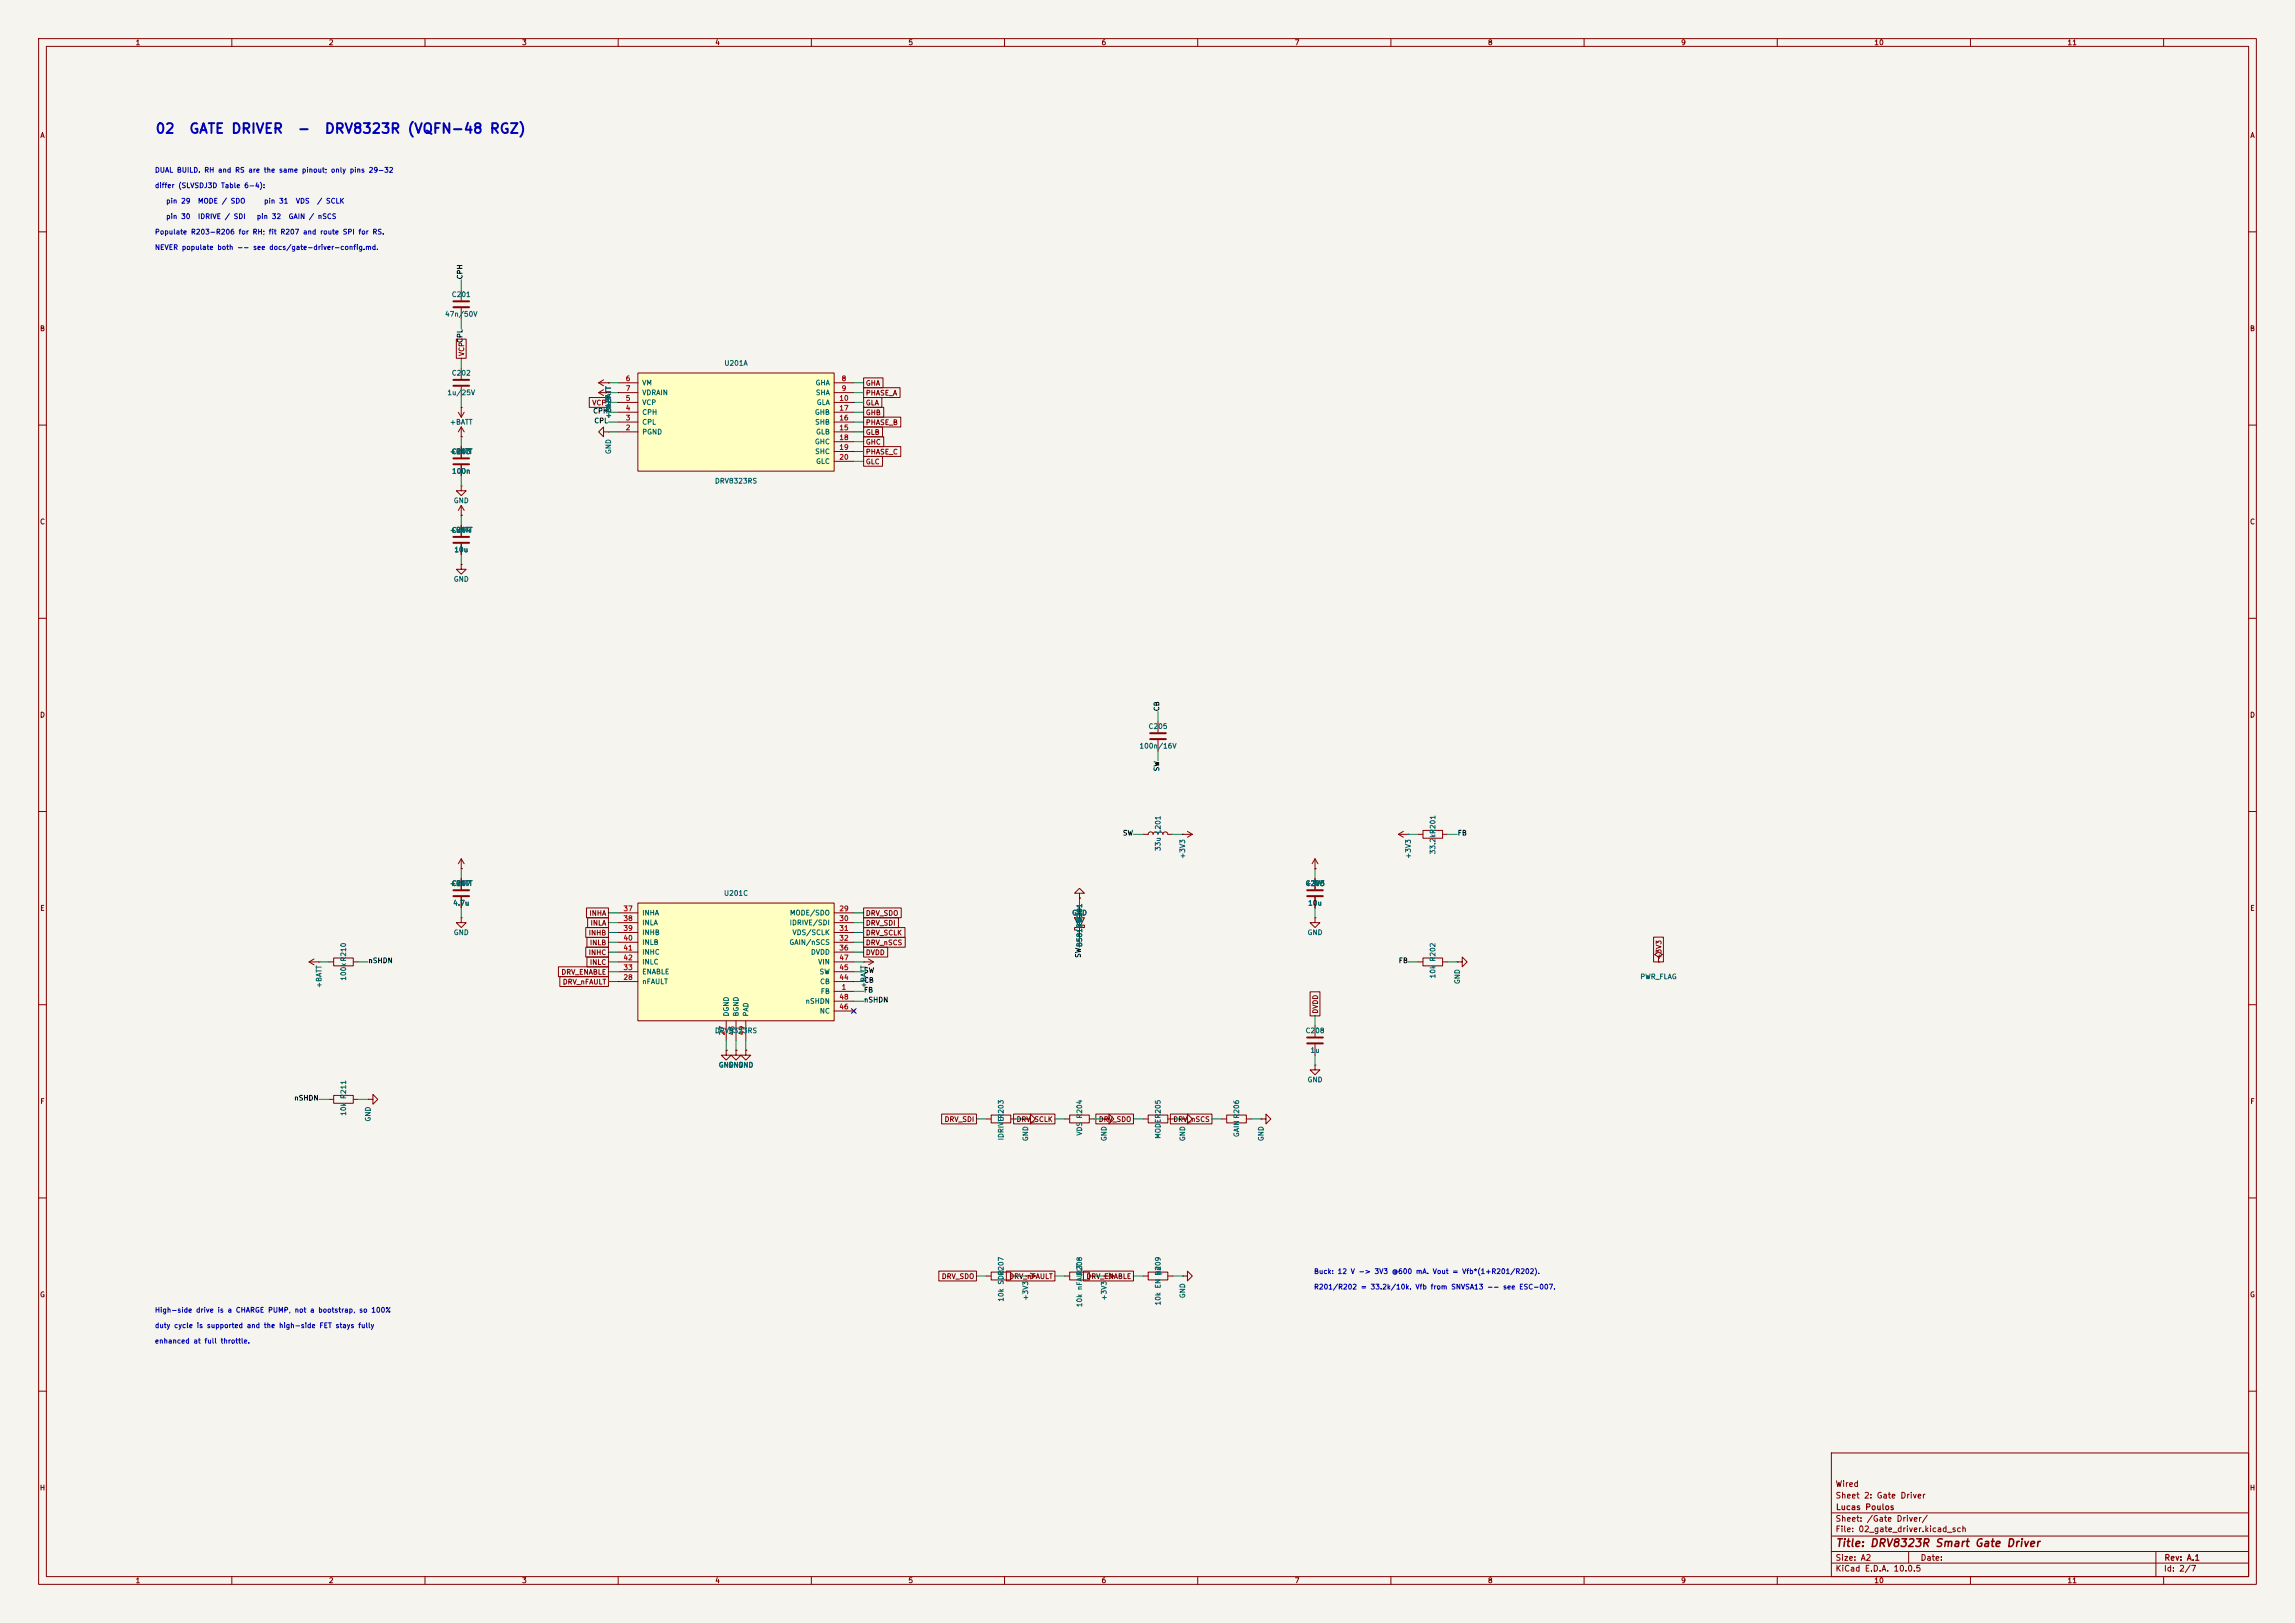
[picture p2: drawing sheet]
<svg xmlns="http://www.w3.org/2000/svg" width="594mm" height="420mm" viewBox="0 0 594 420" stroke-linecap="round" stroke-linejoin="round" font-family="sans-serif">
<defs><g id="words">
<g font-size="2.5" fill="#0000c2">
<text x="40.1" y="35.2">02</text>
<text x="48.8" y="35.2">GATE DRIVER</text>
<text x="76.8" y="35.2">-</text>
<text x="83.9" y="35.2">DRV8323R (VQFN-48 RGZ)</text>
</g>
<text font-size="2" fill="#840000" x="475" y="400.8">Title: DRV8323R Smart Gate Driver</text>
<g font-size="1.5" fill="#840000">
<text x="475" y="388.1">Sheet 2: Gate Driver</text>
<text x="475" y="385.1">Wired</text>
<text x="475" y="394.1">Sheet: /Gate Driver/</text>
<text x="475.1" y="391.1">Lucas Poulos</text>
<text x="475" y="396.8">File: 02_gate_driver.kicad_sch</text>
<text x="475" y="407">KiCad E.D.A. 10.0.5</text>
<text x="475" y="404.2">Size: A2</text>
<text x="497" y="404.2">Date:</text>
<text x="560" y="407">Id: 2/7</text>
<text x="560.1" y="404.2">Rev: A.1</text>
</g>
<g font-size="1.3" fill="#840000">
<text x="35" y="12">1</text>
<text x="85" y="12">2</text>
<text x="135" y="12">3</text>
<text x="185" y="12">4</text>
<text x="235" y="12">5</text>
<text x="285" y="12">6</text>
<text x="335" y="12">7</text>
<text x="385" y="12">8</text>
<text x="435" y="12">9</text>
<text x="485" y="12">10</text>
<text x="535" y="12">11</text>
<text x="10.3" y="36">A</text>
<text x="582.3" y="36">A</text>
<text x="10.2" y="86">B</text>
<text x="582.2" y="86">B</text>
<text x="120.4" y="92.3" transform="rotate(-90 120.4 92.3)">VCP</text>
<text x="224" y="100.1">GHA</text>
<text x="153.1" y="105.2">VCP</text>
<text x="224" y="107.7">GHB</text>
<text x="224" y="102.7">PHASE_A</text>
<text x="224" y="105.2">GLA</text>
<text x="224" y="110.3">PHASE_B</text>
<text x="224" y="112.8">GLB</text>
<text x="224" y="115.4">GHC</text>
<text x="224" y="117.9">PHASE_C</text>
<text x="224" y="120.4">GLC</text>
<text x="10.2" y="136">C</text>
<text x="582.2" y="136">C</text>
<text x="10.2" y="186">D</text>
<text x="582.2" y="186">D</text>
<text x="10.3" y="236">E</text>
<text x="152.4" y="237.3">INHA</text>
<text x="152.7" y="239.8">INLA</text>
<text x="224" y="239.8">DRV_SDI</text>
<text x="224" y="237.3">DRV_SDO</text>
<text x="582.3" y="236">E</text>
<text x="152.2" y="242.4">INHB</text>
<text x="152.5" y="244.9">INLB</text>
<text x="224" y="244.9">DRV_nSCS</text>
<text x="224" y="242.4">DRV_SCLK</text>
<text x="152.2" y="247.4">INHC</text>
<text x="152.5" y="250">INLC</text>
<text x="224" y="247.4">DVDD</text>
<text x="430.3" y="248.5" transform="rotate(-90 430.3 248.5)">+3V3</text>
<text x="145.2" y="252.5">DRV_ENABLE</text>
<text x="145.5" y="255.1">DRV_nFAULT</text>
<text x="341.4" y="262.4" transform="rotate(-90 341.4 262.4)">DVDD</text>
<text x="10.3" y="286">F</text>
<text x="582.3" y="286">F</text>
<text x="244.3" y="290.6">DRV_SDI</text>
<text x="263" y="290.6">DRV_SCLK</text>
<text x="284.3" y="290.6">DRV_SDO</text>
<text x="303.6" y="290.6">DRV_nSCS</text>
<text x="10.2" y="336">G</text>
<text x="243.6" y="331.3">DRV_SDO</text>
<text x="261.1" y="331.3">DRV_nFAULT</text>
<text x="281.1" y="331.3">DRV_ENABLE</text>
<text x="582.2" y="336">G</text>
<text x="10.2" y="386">H</text>
<text x="582.2" y="386">H</text>
<text x="35" y="410">1</text>
<text x="85" y="410">2</text>
<text x="135" y="410">3</text>
<text x="185" y="410">4</text>
<text x="235" y="410">5</text>
<text x="285" y="410">6</text>
<text x="335" y="410">7</text>
<text x="385" y="410">8</text>
<text x="435" y="410">9</text>
<text x="485" y="410">10</text>
<text x="535" y="410">11</text>
</g>
<g font-size="1.3" fill="#0000c2">
<text x="40" y="45">DUAL BUILD. RH and RS are the same pinout; only pins 29-32</text>
<text x="40" y="49">differ (SLVSDJ3D Table 6-4):</text>
<text x="42.9" y="53">pin 29</text>
<text x="51.1" y="53">MODE / SDO</text>
<text x="68.2" y="53">pin 31</text>
<text x="76.4" y="53">VDS</text>
<text x="81.9" y="53">/ SCLK</text>
<text x="42.9" y="57">pin 30</text>
<text x="51.1" y="57">IDRIVE / SDI</text>
<text x="66.3" y="57">pin 32</text>
<text x="74.6" y="57">GAIN / nSCS</text>
<text x="40" y="61">Populate R203-R206 for RH; fit R207 and route SPI for RS.</text>
<text x="40" y="65">NEVER populate both -- see docs/gate-driver-config.md.</text>
<text x="340" y="330">Buck: 12 V -&gt; 3V3 @600 mA. Vout = Vfb*(1+R201/R202).</text>
<text x="340" y="334">R201/R202 = 33.2k/10k. Vfb from SNVSA13 -- see ESC-007.</text>
<text x="40" y="340">High-side drive is a CHARGE PUMP, not a bootstrap, so 100%</text>
<text x="40" y="348">enhanced at full throttle.</text>
<text x="40" y="344">duty cycle is supported and the high-side FET stays fully</text>
</g>
<g font-size="1.3" fill="#006464">
<text x="116.8" y="77.2">C201</text>
<text x="115" y="82.2">47n/50V</text>
<text x="187.3" y="94.9">U201A</text>
<text x="116.8" y="97.5">C202</text>
<text x="166.1" y="100">VM</text>
<text x="211" y="100">GHA</text>
<text x="115.7" y="102.6">1u/25V</text>
<text x="158.4" y="105.9" transform="rotate(-90 158.4 105.9)">+BATT</text>
<text x="166.1" y="107.6">CPH</text>
<text x="166.1" y="105.1">VCP</text>
<text x="166.1" y="102.6">VDRAIN</text>
<text x="210.8" y="107.6">GHB</text>
<text x="211" y="102.6">SHA</text>
<text x="211.3" y="105.1">GLA</text>
<text x="116.3" y="110.2">+BATT</text>
<text x="166.1" y="112.7">PGND</text>
<text x="166.1" y="110.2">CPL</text>
<text x="210.8" y="110.2">SHB</text>
<text x="211.1" y="112.7">GLB</text>
<text x="116.3" y="117.8">+BATT</text>
<text x="116.8" y="117.8">C203</text>
<text x="158.4" y="117.6" transform="rotate(-90 158.4 117.6)">GND</text>
<text x="210.8" y="115.3">GHC</text>
<text x="210.8" y="117.8">SHC</text>
<text x="116.9" y="122.9">100n</text>
<text x="184.9" y="125.4">DRV8323RS</text>
<text x="211.1" y="120.3">GLC</text>
<text x="117.3" y="130.5">GND</text>
<text x="116.3" y="138.1">+BATT</text>
<text x="116.8" y="138.1">C204</text>
<text x="117.5" y="143.2">10u</text>
<text x="117.3" y="150.8">GND</text>
<text x="297.1" y="188.9">C205</text>
<text x="294.8" y="194">100n/16V</text>
<text x="300.7" y="220.4" transform="rotate(-90 300.7 220.4)">33u L201</text>
<text x="371.8" y="221.2" transform="rotate(-90 371.8 221.2)">33.2kR201</text>
<text x="307" y="222.4" transform="rotate(-90 307 222.4)">+3V3</text>
<text x="365.5" y="222.4" transform="rotate(-90 365.5 222.4)">+3V3</text>
<text x="116.3" y="229.6">+BATT</text>
<text x="116.8" y="229.6">C207</text>
<text x="187.3" y="232.1">U201C</text>
<text x="337.7" y="229.6">+3V3</text>
<text x="337.8" y="229.6">C206</text>
<text x="117.2" y="234.6">4.7u</text>
<text x="166.1" y="237.2">INHA</text>
<text x="166.1" y="239.7">INLA</text>
<text x="204.3" y="239.7">IDRIVE/SDI</text>
<text x="204.3" y="237.2">MODE/SDO</text>
<text x="277.3" y="237.2">GND</text>
<text x="280.4" y="238.8" transform="rotate(-90 280.4 238.8)">D201</text>
<text x="338.4" y="234.6">10u</text>
<text x="117.3" y="242.3">GND</text>
<text x="166.1" y="242.3">INHB</text>
<text x="166.1" y="244.8">INLB</text>
<text x="204.2" y="244.8">GAIN/nSCS</text>
<text x="205" y="242.3">VDS/SCLK</text>
<text x="280.4" y="245.2" transform="rotate(-90 280.4 245.2)">B5819W</text>
<text x="338.3" y="242.3">GND</text>
<text x="166.1" y="247.3">INHC</text>
<text x="166.1" y="249.9">INLC</text>
<text x="209.8" y="247.3">DVDD</text>
<text x="211.6" y="249.9">VIN</text>
<text x="371.8" y="249" transform="rotate(-90 371.8 249)">R202</text>
<text x="83.5" y="255.8" transform="rotate(-90 83.5 255.8)">+BATT</text>
<text x="89.9" y="253.9" transform="rotate(-90 89.9 253.9)">100kR210</text>
<text x="166.1" y="255">nFAULT</text>
<text x="166.1" y="252.4">ENABLE</text>
<text x="212" y="252.4">SW</text>
<text x="212.1" y="255">CB</text>
<text x="212.3" y="257.5">FB</text>
<text x="224.5" y="255.8" transform="rotate(-90 224.5 255.8)">+BATT</text>
<text x="371.8" y="253.3" transform="rotate(-90 371.8 253.3)">10k</text>
<text x="378.2" y="254.8" transform="rotate(-90 378.2 254.8)">GND</text>
<text x="424.4" y="253.7">PWR_FLAG</text>
<text x="188.9" y="263.2" transform="rotate(-90 188.9 263.2)">DGND</text>
<text x="191.5" y="263.2" transform="rotate(-90 191.5 263.2)">BGND</text>
<text x="194" y="263.2" transform="rotate(-90 194 263.2)">PAD</text>
<text x="208.4" y="260">nSHDN</text>
<text x="212.1" y="262.6">NC</text>
<text x="184.9" y="267.7">DRV8323RS</text>
<text x="337.8" y="267.7">C208</text>
<text x="339.1" y="272.7">1u</text>
<text x="185.9" y="276.6">GND</text>
<text x="188.4" y="276.6">GND</text>
<text x="191" y="276.6">GND</text>
<text x="338.3" y="280.4">GND</text>
<text x="89.9" y="284.5" transform="rotate(-90 89.9 284.5)">R211</text>
<text x="89.9" y="288.9" transform="rotate(-90 89.9 288.9)">10k</text>
<text x="96.2" y="290.4" transform="rotate(-90 96.2 290.4)">GND</text>
<text x="280.4" y="289.6" transform="rotate(-90 280.4 289.6)">R204</text>
<text x="260" y="295.2" transform="rotate(-90 260 295.2)">IDRIVER203</text>
<text x="266.4" y="295.4" transform="rotate(-90 266.4 295.4)">GND</text>
<text x="280.4" y="294" transform="rotate(-90 280.4 294)">VDS</text>
<text x="286.7" y="295.4" transform="rotate(-90 286.7 295.4)">GND</text>
<text x="300.7" y="294.8" transform="rotate(-90 300.7 294.8)">MODER205</text>
<text x="307" y="295.4" transform="rotate(-90 307 295.4)">GND</text>
<text x="321" y="294.4" transform="rotate(-90 321 294.4)">GAIN R206</text>
<text x="327.4" y="295.4" transform="rotate(-90 327.4 295.4)">GND</text>
<text x="260" y="330.2" transform="rotate(-90 260 330.2)">R207</text>
<text x="280.4" y="330.2" transform="rotate(-90 280.4 330.2)">R208</text>
<text x="300.7" y="330.2" transform="rotate(-90 300.7 330.2)">R209</text>
<text x="300.7" y="330.1" transform="rotate(-90 300.7 330.1)">pd</text>
<text x="260" y="337" transform="rotate(-90 260 337)">10k SDO</text>
<text x="266.4" y="336.7" transform="rotate(-90 266.4 336.7)">+3V3</text>
<text x="280.4" y="338.4" transform="rotate(-90 280.4 338.4)">10k nFAULT</text>
<text x="286.7" y="336.7" transform="rotate(-90 286.7 336.7)">+3V3</text>
<text x="300.7" y="337.9" transform="rotate(-90 300.7 337.9)">10k EN</text>
<text x="307" y="336.1" transform="rotate(-90 307 336.1)">GND</text>
</g>
<g font-size="1.3" fill="#0f0f0f">
<text x="120" y="72.4" transform="rotate(-90 120 72.4)">CPH</text>
<text x="120" y="88.9" transform="rotate(-90 120 88.9)">CPL</text>
<text x="153.4" y="107.3">CPH</text>
<text x="153.7" y="109.8">CPL</text>
<text x="300.3" y="184.2" transform="rotate(-90 300.3 184.2)">CB</text>
<text x="300.3" y="199.7" transform="rotate(-90 300.3 199.7)">SW</text>
<text x="290.5" y="216.5">SW</text>
<text x="377.2" y="216.5">FB</text>
<text x="95.2" y="249.5">nSHDN</text>
<text x="280" y="248" transform="rotate(-90 280 248)">SW</text>
<text x="361.9" y="249.5">FB</text>
<text x="223.5" y="252.1">SW</text>
<text x="223.5" y="254.6">CB</text>
<text x="223.5" y="257.2">FB</text>
<text x="223.5" y="259.7">nSHDN</text>
<text x="76" y="285.1">nSHDN</text>
</g>
<g font-size="1.3" fill="#a90000">
<text x="161.8" y="98.9">6</text>
<text x="161.8" y="101.5">7</text>
<text x="217.7" y="98.9">8</text>
<text x="217.7" y="101.5">9</text>
<text x="161.8" y="106.5">4</text>
<text x="161.8" y="104">5</text>
<text x="217.1" y="104">10</text>
<text x="217.1" y="106.5">17</text>
<text x="161.8" y="111.6">2</text>
<text x="161.8" y="109.1">3</text>
<text x="217.1" y="111.6">15</text>
<text x="217.1" y="109.1">16</text>
<text x="217.1" y="114.2">18</text>
<text x="217.1" y="116.7">19</text>
<text x="217.1" y="119.2">20</text>
<text x="161.2" y="236.1">37</text>
<text x="161.2" y="238.6">38</text>
<text x="217.1" y="236.1">29</text>
<text x="217.1" y="238.6">30</text>
<text x="161.2" y="241.2">39</text>
<text x="161.2" y="243.7">40</text>
<text x="217.1" y="241.2">31</text>
<text x="217.1" y="243.7">32</text>
<text x="161.2" y="251.3">33</text>
<text x="161.2" y="246.2">41</text>
<text x="161.2" y="248.8">42</text>
<text x="217.1" y="246.2">36</text>
<text x="217.1" y="251.3">45</text>
<text x="217.1" y="248.8">47</text>
<text x="161.2" y="253.9">28</text>
<text x="217.1" y="253.9">44</text>
<text x="217.7" y="256.4">1</text>
<text x="217.1" y="261.5">46</text>
<text x="217.1" y="258.9">48</text>
<text x="187.8" y="268" transform="rotate(-90 187.8 268)">27</text>
<text x="190.4" y="268" transform="rotate(-90 190.4 268)">43</text>
<text x="192.9" y="268" transform="rotate(-90 192.9 268)">49</text>
</g>
</g></defs>
<path d="M0 0h594v420h-594z" fill="#f5f4ef" stroke="#f5f4ef" stroke-width=".26"/>
<g fill="none" stroke="#840000" stroke-width=".26">
<path d="M10 10h574v400h-574zM12 12h570v396h-570zM60 10v2M110 10v2M160 10v2M210 10v2M260 10v2M310 10v2M360 10v2M410 10v2M460 10v2M510 10v2"/>
<path d="M560 10v2M10 60h2M119.4 74.9v2.8M119.4 79.8v2.8M582 60h2M119.4 95.3v2.7M10 110h2M118.6 106.7l.8 1.3M119.4 113h.1M119.4 105.4h.1M119.4 100.1v2.8M119.4 105.4v2.6"/>
<path d="M119.4 110.5v2.5M119.4 115.6v2.8M119.4 110.5l-.8 1.3M119.4 110.5l.7 1.3M120.1 106.7l-.7 1.3M582 110h2M119.4 120.4v2.8M119.4 135.9v2.8M119.4 140.7v2.8M10 160h2M582 160h2M10 210h2"/>
<path d="M582 210h2M10 260h2M188 271.8v1.3h1.2l-1.2 1.2-1.3-1.2h1.3M188 271.8h.1M340.4 265.4v2.8M340.4 270.3v2.8M582 260h2M10 310h2M582 310h2M10 360h2M474 376h108v32h-108zM582 360h2"/>
<path d="M474 397.5h108M474 391.5h108M60 408v2M110 408v2M160 408v2M210 408v2M260 408v2M310 408v2M360 408v2M410 408v2M460 408v2M474 404.5h108"/>
<path d="M474 401.5h108M494 401.5v3M510 408v2M558 401.5v6.5M560 408v2"/>
</g>
<path d="M117.3 78h4.1M117.3 79.5h4.1M117.3 98.3h4.1M117.3 99.8h4.1M117.3 118.6h4.1M117.3 138.9h4.1M117.3 120.1h4.1M117.3 140.5h4.1M338.3 268.5h4.1M338.3 270h4.1" fill="none" stroke="#840000" stroke-width=".51"/>
<path d="M165.1 233.7h50.8v30.5h-50.8z" fill="#ffffc2"/>
<g fill="none" stroke="#840000" stroke-width=".26">
<path d="M154.9 99.1l1.3 .7M154.9 99.1h2.6M156.2 98.3l-1.3 .8M157.5 99.1h.1M154.9 101.6l1.3 .8M154.9 101.6h2.6M156.2 111.8v-1.3l-1.3 1.3 1.3 1.2v-1.2h1.3M156.2 100.8l-1.3 .8M157.5 111.8h.1M157.5 101.6h.1M299.7 186.7v2.8M299.7 191.5v2.8"/>
<path d="M295.9 215.9h1.3l.2-.4 .4-.2 .5 .2 .1 .4 .2-.4 .5-.2 .4 .2 .2 .4 .2-.4 .5-.2 .4 .2 .2 .4 .2-.4 .4-.2 .5 .2 .2 .4h1.2M306.1 215.9h.1M306.1 215.9h2.5M307.3 215.1l1.3 .8M308.6 215.9l-1.3 .8M361.9 215.9h2.6M361.9 215.9l1.3 .8M363.2 215.1l-1.3 .8M364.5 215.9h.1M367 215.9h1.3M368.3 214.9h5.1v2h-5.1zM373.4 215.9h1.2"/>
<path d="M119.4 237.5v1.3h1.2l-1.2 1.2-1.3-1.2h1.3M119.4 237.5h.1M119.4 224.8h.1M119.4 222.3v2.5M119.4 227.3v2.8M119.4 232.2v2.8M119.4 222.3l-.8 1.2M119.4 222.3l.7 1.2M160 236.2h5.1M160 238.8h5.1M165.1 233.7h50.8v30.5h-50.8zM215.9 236.2h5.1"/>
<path d="M215.9 238.8h5.1M278.1 237.5h2.6l-1.3 2.5zM279.4 231.1h1.3l-1.3-1.2-1.3 1.2h1.3v1.3M279.4 232.4h.1M279.4 235v7.6M280 239.4h.7v.6h-2.6v.7h.7M340.4 224.8h.1M340.4 237.5v1.3h1.2l-1.2 1.2-1.3-1.2h1.3M340.4 237.5h.1M340.4 222.3l-.8 1.2M340.4 222.3l.7 1.2M340.4 222.3v2.5"/>
<path d="M340.4 227.3v2.8M340.4 232.2v2.8M80 248.9h2.5M80 248.9l1.3 .8M81.3 248.2l-1.3 .7M82.5 248.9h.1M85.1 248.9h1.3M86.4 247.9h5v2h-5zM91.4 248.9h1.3M160 254h5.1M160 241.3h5.1M160 243.8h5.1"/>
<path d="M160 251.5h5.1M160 246.4h5.1M160 248.9h5.1M215.9 256.5h5.1M215.9 254h5.1M215.9 241.3h5.1M215.9 243.8h5.1M215.9 251.5h5.1M215.9 246.4h5.1M215.9 248.9h5.1M215.9 259.1h5.1M223.5 248.9h.1"/>
<path d="M223.5 248.9h2.6M224.8 248.2l1.3 .7M226.1 248.9l-1.3 .8M367 248.9h1.3M368.3 247.9h5.1v2h-5.1zM373.4 248.9h1.2M377.2 248.9h1.3v-1.2l1.2 1.2-1.2 1.3v-1.3M377.2 248.9h.1M429.3 247.7l1-.7-1-.6-1.1 .6 1.1 .7v1.2M429.3 248.9h.1M188 264.2v5M190.5 271.8v1.3h1.3l-1.3 1.2-1.3-1.2h1.3"/>
<path d="M190.5 271.8h.1M190.5 264.2v5M193 271.8v1.3h1.3l-1.3 1.2-1.2-1.2h1.2M193 271.8h.1M193 264.2v5M215.9 261.6h5.1M220.6 261.2l.8 .8M221.4 261.2l-.8 .8M340.4 275.6v1.3h1.2l-1.2 1.2-1.3-1.2h1.3M340.4 275.6h.1M85.1 284.5h1.3M86.4 283.5h5v2h-5z"/>
<path d="M91.4 284.5h1.3M95.2 284.5h1.3v-1.3l1.3 1.3-1.3 1.3v-1.3M95.2 284.5h.1M255.3 289.6h1.2M256.5 288.5h5.1v2.1h-5.1zM261.6 289.6h1.3M265.4 289.6h1.3v-1.3l1.3 1.3-1.3 1.2v-1.2M265.4 289.6h.1M275.6 289.6h1.3M276.9 288.5h5v2.1h-5zM281.9 289.6h1.3M285.7 289.6h1.3v-1.3l1.3 1.3-1.3 1.2v-1.2"/>
<path d="M285.7 289.6h.1M295.9 289.6h1.3M297.2 288.5h5.1v2.1h-5.1zM302.3 289.6h1.2M306.1 289.6h1.2v-1.3l1.3 1.3-1.3 1.2v-1.2M306.1 289.6h.1M316.2 289.6h1.3M317.5 288.5h5.1v2.1h-5.1zM322.6 289.6h1.2M326.4 289.6h1.3v-1.3l1.2 1.3-1.2 1.2v-1.2M326.4 289.6h.1M255.3 330.2h1.2"/>
<path d="M256.5 329.2h5.1v2h-5.1zM261.6 330.2h1.3M265.4 330.2h.1M265.4 330.2h2.6M266.7 329.4l1.3 .8M268 330.2l-1.3 .8M275.6 330.2h1.3M276.9 329.2h5v2h-5zM281.9 330.2h1.3M285.7 330.2h.1M285.7 330.2h2.6M287 329.4l1.3 .8"/>
<path d="M288.3 330.2l-1.3 .8M295.9 330.2h1.3M297.2 329.2h5.1v2h-5.1zM302.3 330.2h1.2M306.1 330.2h1.2v-1.3l1.3 1.3-1.3 1.3v-1.3M306.1 330.2h.1"/>
</g>
<path d="M297.7 189.7h4.1M297.7 191.3h4.1M117.3 230.4h4.1M117.3 231.9h4.1M338.3 230.4h4.1M338.3 231.9h4.1" fill="none" stroke="#840000" stroke-width=".51"/>
<path d="M165.1 96.5h50.8v25.4h-50.8z" fill="#ffffc2"/>
<g fill="none" stroke="#840000" stroke-width=".26">
<path d="M118.1 87.7h2.6v5h-2.6zM157.5 99.1h.1M160 99.1h5.1M165.1 96.5h50.8v25.4h-50.8zM215.9 99.1h5.1M223.5 97.8h5v2.5h-5zM119.4 113h.1M119.4 115.6v2.8M152.5 102.9h5v2.5h-5zM157.5 101.6h.1M160 111.8h5.1M160 109.2h5.1"/>
<path d="M160 106.7h5.1M160 104.1h5.1M160 101.6h5.1M215.9 111.8h5.1M215.9 109.2h5.1M215.9 106.7h5.1M215.9 104.1h5.1M215.9 101.6h5.1M215.9 114.3h5.1M215.9 116.8h5.1M215.9 119.4h5.1M223.5 107.9h9.6v2.6h-9.6z"/>
<path d="M223.5 105.4h5.2v2.6h-5.2zM223.5 110.5h4.9v2.5h-4.9zM223.5 113h5.2v2.6h-5.2zM223.5 118.1h4.9v2.6h-4.9zM223.5 115.6h9.6v2.5h-9.6zM223.5 100.3h9.5v2.6h-9.5zM223.5 102.9h4.7v2.5h-4.7zM119.4 133.4h.1M119.4 125.7v1.3h1.2l-1.2 1.3-1.3-1.3h1.3M119.4 125.7h.1M119.4 130.8l-.8 1.3M119.4 130.8l.7 1.3"/>
<path d="M119.4 120.4v2.8M119.4 130.8v2.6M119.4 135.9v2.8M119.4 146.1v1.2h1.2l-1.2 1.3-1.3-1.3h1.3M119.4 146.1h.1M119.4 140.7v2.8M119.4 224.8h.1M119.4 227.3v2.8M119.4 232.2v2.8M151.8 234.9h5.7v2.6h-5.7zM152.1 237.5h5.4v2.5h-5.4zM223.5 237.5h9v2.5h-9z"/>
<path d="M223.5 234.9h9.8v2.6h-9.8zM279.4 232.4h.1M279.4 235v2.5M340.4 224.8h.1M340.4 227.3v2.8M340.4 232.2v2.8M144.5 250.2h13v2.5h-13zM144.9 252.7h12.6v2.6h-12.6zM151.6 240h5.9v2.6h-5.9zM151.6 245.1h5.9v2.6h-5.9zM151.9 242.6h5.6v2.5h-5.6zM151.9 247.6h5.6v2.6h-5.6z"/>
<path d="M223.5 242.6h10.8v2.5h-10.8zM223.5 240h10.7v2.6h-10.7zM223.5 245.1h6.3v2.6h-6.3zM279.4 240v2.6M339.1 256.7h2.5v6.2h-2.5zM428 242.5h2.5v6.4h-2.5zM188 271.8h.1M190.5 271.8h.1M193 271.8h.1M243.7 288.3h9v2.5h-9zM262.3 288.3h10.7v2.5h-10.7zM283.6 288.3h9.8v2.5h-9.8z"/>
<path d="M302.9 288.3h10.8v2.5h-10.8zM243 328.9h9.7v2.6h-9.7zM260.5 328.9h12.5v2.6h-12.5zM280.4 328.9h13v2.6h-13z"/>
</g>
<g fill="none" stroke="#009600" stroke-width=".26">
<path d="M119.4 72.4v2.5M119.4 82.6v2.5M119.4 92.7v2.6M157.5 99.1h2.5M221 99.1h2.5M119.4 102.9v2.5M119.4 113v2.6M157.5 106.7h2.5M157.5 111.8h2.5M157.5 109.2h2.5M157.5 101.6h2.5M157.5 104.1h2.5"/>
<path d="M221 106.7h2.5M221 119.4h2.5M221 114.3h2.5M221 111.8h2.5M221 109.2h2.5M221 101.6h2.5M221 104.1h2.5M221 116.8h2.5M119.4 123.2v2.5M119.4 133.4v2.5M119.4 143.5v2.6M299.7 184.2v2.5"/>
<path d="M299.7 194.3v2.6M293.4 215.9h2.5M303.5 215.9h2.6M364.5 215.9h2.5M374.6 215.9h2.6M119.4 224.8v2.5M119.4 235v2.5M157.5 238.8h2.5M157.5 236.2h2.5M221 238.8h2.5M221 236.2h2.5M279.4 232.4v2.6"/>
<path d="M340.4 224.8v2.5M340.4 235v2.5M82.5 248.9h2.6M92.7 248.9h2.5M157.5 251.5h2.5M157.5 248.9h2.5M157.5 246.4h2.5M157.5 243.8h2.5M157.5 241.3h2.5M157.5 254h2.5M221 251.5h2.5M221 248.9h2.5"/>
<path d="M221 246.4h2.5M221 259.1h2.5M221 256.5h2.5M221 243.8h2.5M221 241.3h2.5M221 254h2.5M279.4 242.6v2.5M364.5 248.9h2.5M374.6 248.9h2.6M188 269.2v2.6M190.5 269.2v2.6M193 269.2v2.6"/>
<path d="M340.4 262.9v2.5M340.4 273.1v2.5M82.5 284.5h2.6M92.7 284.5h2.5M252.7 289.6h2.6M262.9 289.6h2.5M273 289.6h2.6M283.2 289.6h2.5M293.4 289.6h2.5M303.5 289.6h2.6M313.7 289.6h2.5M323.8 289.6h2.6"/>
<path d="M252.7 330.2h2.6M262.9 330.2h2.5M273 330.2h2.6M283.2 330.2h2.5M293.4 330.2h2.5M303.5 330.2h2.6"/>
</g>
<path d="M220.4 261l1.2 1.2M221.6 261l-1.2 1.2" fill="none" stroke="#000084" stroke-width=".26"/>
<use href="#words"/>
</svg>
